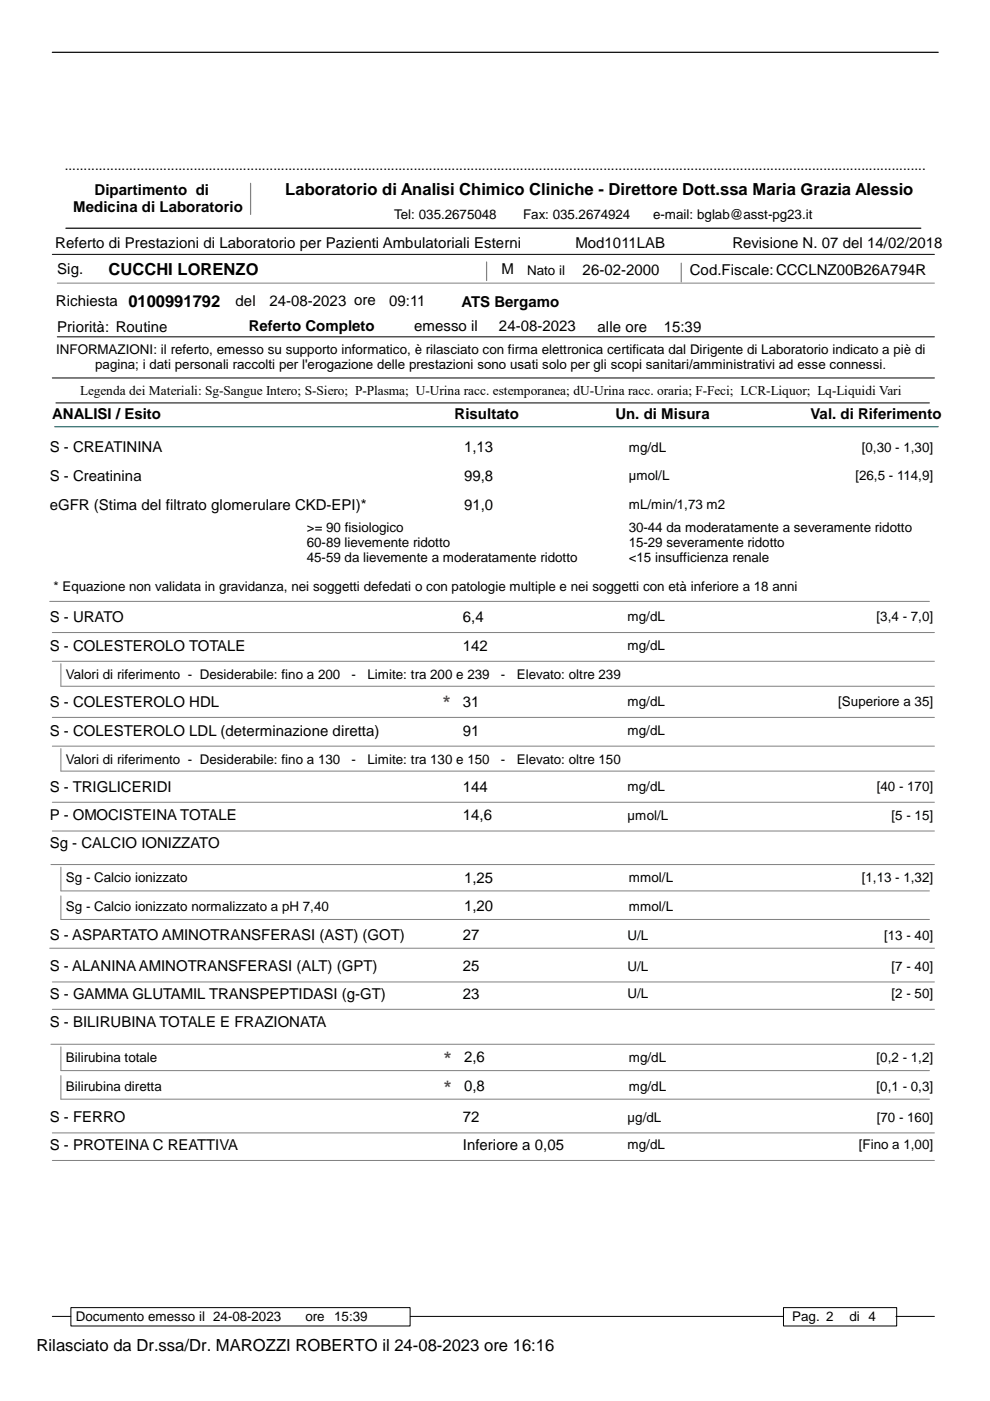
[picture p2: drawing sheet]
<svg xmlns="http://www.w3.org/2000/svg" width="210mm" height="297mm" viewBox="0 0 210 297" stroke-linecap="round" stroke-linejoin="round" font-family="sans-serif">
<defs><g id="words">
<g font-size="4.2" fill="#f00">
<text x="93.9" y="150.6">*</text>
<text x="94.1" y="226">*</text>
<text x="94.1" y="232.1">*</text>
</g>
<g font-size="3.5">
<text x="60.5" y="41.3">Laboratorio di Analisi Chimico Cliniche - Direttore Dott.ssa Maria Grazia Alessio</text>
<text x="23" y="58.2">CUCCHI LORENZO</text>
<text x="7.8" y="286.5">Rilasciato da Dr.ssa/Dr. MAROZZI ROBERTO il 24-08-2023 ore 16:16</text>
</g>
<g font-size="3.2">
<text x="20.1" y="41.3">Dipartimento di</text>
<text x="15.5" y="45">Medicina di Laboratorio</text>
<text x="11.7" y="52.5">Referto di Prestazioni di Laboratorio per Pazienti Ambulatoriali Esterni</text>
<text x="122" y="52.5">Mod1011LAB</text>
<text x="155.3" y="52.5">Revisione N. 07 del 14/02/2018</text>
<text x="12.1" y="58">Sig.</text>
<text x="106.3" y="58">M</text>
<text x="123.5" y="58.3">26-02-2000</text>
<text x="146.3" y="58.3">Cod.Fiscale:CCCLNZ00B26A794R</text>
<text x="11.9" y="64.9">Richiesta 0100991792</text>
<text x="50" y="64.9">del</text>
<text x="57.1" y="64.9">24-08-2023 ore</text>
<text x="82.5" y="64.9">09:11</text>
<text x="97.9" y="65.1">ATS Bergamo</text>
<text x="12.1" y="70.5">Priorità: Routine</text>
<text x="52.7" y="70.2">Referto Completo</text>
<text x="87.8" y="70.2">emesso il</text>
<text x="105.8" y="70.2">24-08-2023</text>
<text x="126.7" y="70.5">alle ore</text>
<text x="140.7" y="70.5">15:39</text>
<text x="11.1" y="88.7">ANALISI / Esito</text>
<text x="96.4" y="88.7">Risultato</text>
<text x="130.5" y="88.7">Un. di Misura</text>
<text x="171.8" y="88.7">Val. di Riferimento</text>
<text x="10.5" y="95.9">S - CREATININA</text>
<text x="98.4" y="95.9">1,13</text>
<text x="10.5" y="102">S - Creatinina</text>
<text x="98.4" y="102">99,8</text>
<text x="10.5" y="108">eGFR (Stima del filtrato glomerulare CKD-EPI)*</text>
<text x="98.4" y="108">91,0</text>
<text x="10.5" y="131.9">S - URATO</text>
<text x="98.1" y="131.9">6,4</text>
<text x="10.5" y="138">S - COLESTEROLO TOTALE</text>
<text x="98.1" y="138">142</text>
<text x="10.5" y="149.9">S - COLESTEROLO HDL</text>
<text x="98.1" y="149.9">31</text>
<text x="10.5" y="156">S - COLESTEROLO LDL (determinazione diretta)</text>
<text x="98.1" y="156">91</text>
<text x="10.5" y="167.9">S - TRIGLICERIDI</text>
<text x="98.1" y="167.9">144</text>
<text x="10.5" y="173.9">P - OMOCISTEINA TOTALE</text>
<text x="98.1" y="173.9">14,6</text>
<text x="10.5" y="179.7">Sg - CALCIO IONIZZATO</text>
<text x="98.4" y="187.2">1,25</text>
<text x="98.4" y="193.3">1,20</text>
<text x="10.5" y="199.3">S - ASPARTATO AMINOTRANSFERASI (AST) (GOT)</text>
<text x="98.1" y="199.3">27</text>
<text x="10.5" y="206">S - ALANINA AMINOTRANSFERASI (ALT) (GPT)</text>
<text x="98.1" y="206">25</text>
<text x="10.5" y="211.8">S - GAMMA GLUTAMIL TRANSPEPTIDASI (g-GT)</text>
<text x="98.1" y="211.8">23</text>
<text x="10.5" y="217.8">S - BILIRUBINA TOTALE E FRAZIONATA</text>
<text x="98.4" y="225.3">2,6</text>
<text x="98.4" y="231.4">0,8</text>
<text x="10.5" y="238">S - FERRO</text>
<text x="98.1" y="238">72</text>
<text x="10.5" y="243.8">S - PROTEINA C REATTIVA</text>
<text x="98.1" y="243.8">Inferiore a 0,05</text>
</g>
<g font-size="2.8">
<text x="13.7" y="36">...................................................................................................................................................................................................................................</text>
<text x="83.6" y="46.5">Tel: 035.2675048</text>
<text x="110.9" y="46.5">Fax: 035.2674924</text>
<text x="138.5" y="46.5">e-mail: bglab@asst-pg23.it</text>
<text x="111.8" y="58.2">Nato il</text>
<text x="11.9" y="75">INFORMAZIONI: il referto, emesso su supporto informatico, è rilasciato con firma elettronica certificata dal Dirigente di Laboratorio indicato a piè di</text>
<text x="17" y="83.8">Legenda dei Materiali: Sg-Sangue Intero; S-Siero; P-Plasma; U-Urina racc. estemporanea; dU-Urina racc. oraria; F-Feci; LCR-Liquor; Lq-Liquidi Vari</text>
<text x="20.2" y="78.2">pagina; i dati personali raccolti per l'erogazione delle prestazioni sono usati solo per gli scopi sanitari/amministrativi ad esse connessi.</text>
<text x="133.3" y="95.8">mg/dL</text>
<text x="182.7" y="95.8">[0,30 - 1,30]</text>
<text x="133.3" y="101.9">µmol/L</text>
<text x="181.4" y="101.9">[26,5 - 114,9]</text>
<text x="133.3" y="107.9">mL/min/1,73 m2</text>
<text x="65.1" y="112.8">&gt;= 90 fisiologico</text>
<text x="133.3" y="112.8">30-44 da moderatamente a severamente ridotto</text>
<text x="65.1" y="116">60-89 lievemente ridotto</text>
<text x="65.1" y="119.2">45-59 da lievemente a moderatamente ridotto</text>
<text x="133.3" y="116">15-29 severamente ridotto</text>
<text x="133.3" y="119.2">&lt;15 insufficienza renale</text>
<text x="11.3" y="125.3">* Equazione non validata in gravidanza, nei soggetti defedati o con patologie multiple e nei soggetti con età inferiore a 18 anni</text>
<text x="133.1" y="131.7">mg/dL</text>
<text x="185.8" y="131.7">[3,4 - 7,0]</text>
<text x="133.1" y="137.8">mg/dL</text>
<text x="14" y="144.1">Valori di riferimento - Desiderabile: fino a 200</text>
<text x="74.5" y="144.1">-</text>
<text x="77.9" y="144.1">Limite: tra 200 e 239</text>
<text x="106.2" y="144.1">-</text>
<text x="109.6" y="144.1">Elevato: oltre 239</text>
<text x="133.1" y="149.7">mg/dL</text>
<text x="177.7" y="149.7">[Superiore a 35]</text>
<text x="133.1" y="155.8">mg/dL</text>
<text x="14" y="162.1">Valori di riferimento - Desiderabile: fino a 130</text>
<text x="74.5" y="162.1">-</text>
<text x="77.9" y="162.1">Limite: tra 130 e 150</text>
<text x="106.2" y="162.1">-</text>
<text x="109.6" y="162.1">Elevato: oltre 150</text>
<text x="133.1" y="167.7">mg/dL</text>
<text x="185.9" y="167.7">[40 - 170]</text>
<text x="133.1" y="173.8">µmol/L</text>
<text x="189" y="173.8">[5 - 15]</text>
<text x="14" y="187">Sg - Calcio ionizzato</text>
<text x="133.3" y="187">mmol/L</text>
<text x="182.7" y="187">[1,13 - 1,32]</text>
<text x="14" y="193.1">Sg - Calcio ionizzato normalizzato a pH 7,40</text>
<text x="133.3" y="193.1">mmol/L</text>
<text x="133.1" y="199.2">U/L</text>
<text x="187.5" y="199.2">[13 - 40]</text>
<text x="133.1" y="205.8">U/L</text>
<text x="189" y="205.8">[7 - 40]</text>
<text x="133.1" y="211.6">U/L</text>
<text x="189" y="211.6">[2 - 50]</text>
<text x="14" y="225.1">Bilirubina totale</text>
<text x="133.3" y="225.1">mg/dL</text>
<text x="185.8" y="225.1">[0,2 - 1,2]</text>
<text x="14" y="231.2">Bilirubina diretta</text>
<text x="133.3" y="231.2">mg/dL</text>
<text x="185.8" y="231.2">[0,1 - 0,3]</text>
<text x="133.1" y="237.8">µg/dL</text>
<text x="185.9" y="237.8">[70 - 160]</text>
<text x="133.1" y="243.7">mg/dL</text>
<text x="182.1" y="243.7">[Fino a 1,00]</text>
<text x="16.1" y="280.2">Documento emesso il 24-08-2023</text>
<text x="64.8" y="280.2">ore</text>
<text x="70.9" y="280.2">15:39</text>
<text x="168" y="280.2">Pag. 2</text>
<text x="180.1" y="280.2">di 4</text>
</g>
</g></defs>
<path d="M11.1 11.1h187.8M14 48.4h181.2" fill="none" stroke="#000" stroke-width=".25"/>
<path d="M53.1 38.9v6.6M103.2 55.5v4M144.4 55.8v4" fill="none" stroke="#808080" stroke-width=".25"/>
<path d="M11.1 53.9h187M12.1 71.4h186M11.1 80.1h187M11.9 85.4h185.2M11.1 279.1h3.9M15 277.2h72v3.9h-72zM87 279.1h79.1" fill="none" stroke="#000" stroke-width=".21"/>
<g fill="none" stroke="#808080" stroke-width=".21">
<path d="M12.1 60h186M10.5 127.5h186.6M11.1 134.1h187M11.1 140.2h187M11.1 152.1h187M11.1 158.2h187M12.9 140.7v4.8h185.2M12.9 158.7v4.8h185.2M11.1 170.1h187M11.1 176.2h187M10.8 183.3h187.3M12.9 183.9v5h184.2"/>
<path d="M12.9 189.9v5h184.2M10.5 201h187.6M11.1 208.2h187M11.1 214h187M10.8 221.4h187.3M12.9 222v5h184.2M12.9 228v5h184.2M11.1 240.2h187M11.1 246h187"/>
</g>
<path d="M11.6 90.5h187.3" fill="none" stroke="#008080" stroke-width=".25"/>
<path d="M11.1 270.1h177" fill="none" stroke="#fff" stroke-width=".25"/>
<path d="M166.2 277.3h23.9v3.8h-23.9z" fill="#fff"/>
<path d="M166.1 277.2h24v3.9h-24zM189.9 279.1h8.2" fill="none" stroke="#000" stroke-width=".21"/>
<use href="#words"/>
</svg>
